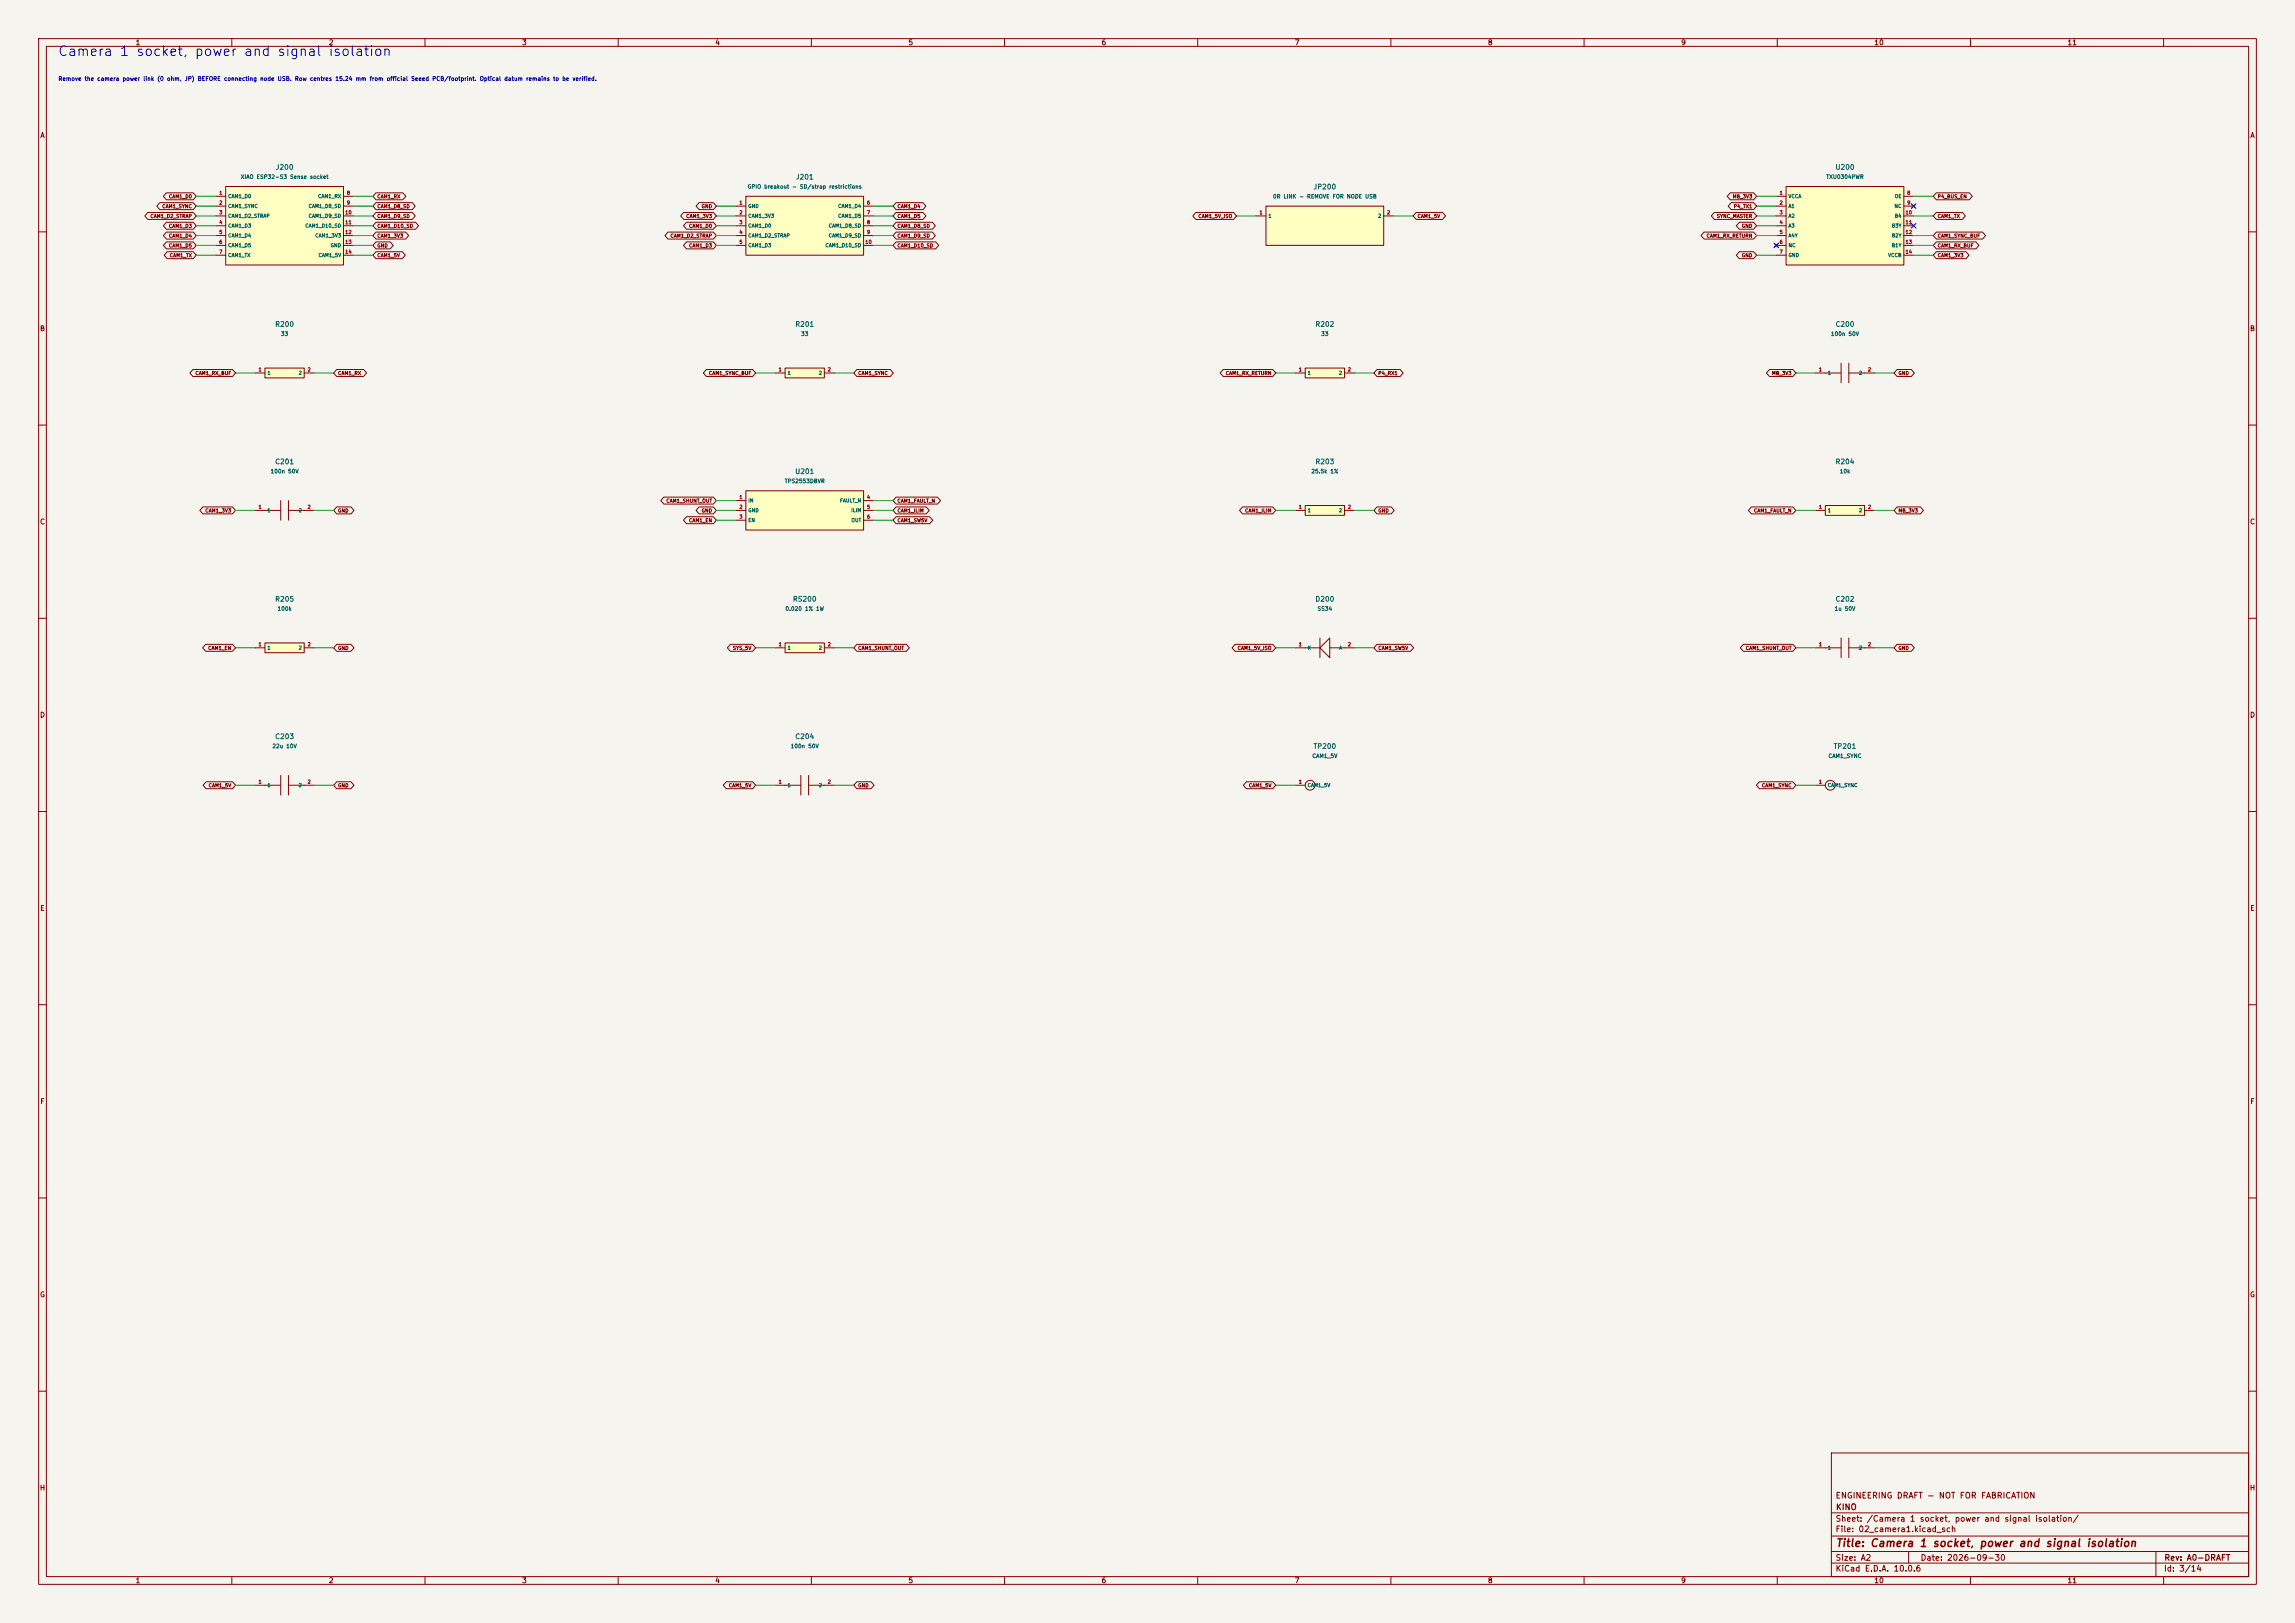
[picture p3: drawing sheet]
<svg xmlns="http://www.w3.org/2000/svg" width="594mm" height="420mm" viewBox="0 0 594 420" stroke-linecap="round" stroke-linejoin="round" font-family="sans-serif">
<defs><g id="words">
<text font-size="2.5" fill="#0000c2" x="14.9" y="15.1">Camera 1 socket, power and signal isolation</text>
<text font-size="2" fill="#840000" x="475" y="400.8">Title: Camera 1 socket, power and signal isolation</text>
<g font-size="1.5" fill="#840000">
<text x="475" y="388.1">ENGINEERING DRAFT - NOT FOR FABRICATION</text>
<text x="475" y="394.1">Sheet: /Camera 1 socket, power and signal isolation/</text>
<text x="475.1" y="391.1">KINO</text>
<text x="475" y="396.8">File: 02_camera1.kicad_sch</text>
<text x="475" y="407">KiCad E.D.A. 10.0.6</text>
<text x="475" y="404.2">Size: A2</text>
<text x="497" y="404.2">Date: 2026-09-30</text>
<text x="560" y="407">Id: 3/14</text>
<text x="560.1" y="404.2">Rev: A0-DRAFT</text>
</g>
<g font-size="1.3" fill="#840000">
<text x="35" y="12">1</text>
<text x="85" y="12">2</text>
<text x="135" y="12">3</text>
<text x="185" y="12">4</text>
<text x="235" y="12">5</text>
<text x="285" y="12">6</text>
<text x="335" y="12">7</text>
<text x="385" y="12">8</text>
<text x="435" y="12">9</text>
<text x="485" y="12">10</text>
<text x="535" y="12">11</text>
<text x="10.3" y="36">A</text>
<text x="582.3" y="36">A</text>
<text x="10.2" y="86">B</text>
<text x="582.2" y="86">B</text>
<text x="10.2" y="136">C</text>
<text x="582.2" y="136">C</text>
<text x="10.2" y="186">D</text>
<text x="582.2" y="186">D</text>
<text x="10.3" y="236">E</text>
<text x="582.3" y="236">E</text>
<text x="10.3" y="286">F</text>
<text x="582.3" y="286">F</text>
<text x="10.2" y="336">G</text>
<text x="582.2" y="336">G</text>
<text x="10.2" y="386">H</text>
<text x="582.2" y="386">H</text>
<text x="35" y="410">1</text>
<text x="85" y="410">2</text>
<text x="135" y="410">3</text>
<text x="185" y="410">4</text>
<text x="235" y="410">5</text>
<text x="285" y="410">6</text>
<text x="335" y="410">7</text>
<text x="385" y="410">8</text>
<text x="435" y="410">9</text>
<text x="485" y="410">10</text>
<text x="535" y="410">11</text>
</g>
<g font-size="1.3" fill="#006464">
<text x="71.2" y="44.2">J200</text>
<text x="205.9" y="46.8">J201</text>
<text x="474.9" y="44.2">U200</text>
<text x="339.8" y="49.3">JP200</text>
<text x="71.1" y="84.9">R200</text>
<text x="205.7" y="84.9">R201</text>
<text x="340.3" y="84.9">R202</text>
<text x="474.9" y="84.9">C200</text>
<text x="71.1" y="120.4">C201</text>
<text x="205.7" y="123">U201</text>
<text x="340.3" y="120.4">R203</text>
<text x="474.9" y="120.4">R204</text>
<text x="71.1" y="156">R205</text>
<text x="205.1" y="156">RS200</text>
<text x="340.3" y="156">D200</text>
<text x="474.9" y="156">C202</text>
<text x="71.1" y="191.5">C203</text>
<text x="205.7" y="191.5">C204</text>
<text x="339.8" y="194.1">TP200</text>
<text x="474.5" y="194.1">TP201</text>
</g>
<text font-size="1.1" fill="#0000c2" x="15" y="21.2">Remove the camera power link (0 ohm, JP) BEFORE connecting node USB. Row centres 15.24 mm from official Seeed PCB/footprint. Optical datum remains to be verified.</text>
<g font-size="1" fill="#006464">
<text x="62.2" y="46.5">XIAO ESP32-S3 Sense socket</text>
<text x="472.6" y="46.5">TXU0304PWR</text>
<text x="193.4" y="49.1">GPIO breakout - SD/strap restrictions</text>
<text x="329.4" y="51.6">0R LINK - REMOVE FOR NODE USB</text>
<text x="72.6" y="87.2">33</text>
<text x="207.2" y="87.2">33</text>
<text x="341.8" y="87.2">33</text>
<text x="473.8" y="87.2">100n 50V</text>
<text x="69.9" y="122.7">100n 50V</text>
<text x="203" y="125.3">TPS2553DBVR</text>
<text x="339.3" y="122.7">25.5k 1%</text>
<text x="476.1" y="122.7">10k</text>
<text x="71.7" y="158.3">100k</text>
<text x="203.2" y="158.3">0.020 1% 1W</text>
<text x="340.9" y="158.3">SS34</text>
<text x="474.7" y="158.3">1u 50V</text>
<text x="70.4" y="193.8">22u 10V</text>
<text x="204.5" y="193.8">100n 50V</text>
<text x="339.5" y="196.4">CAM1_5V</text>
<text x="473.1" y="196.4">CAM1_SYNC</text>
</g>
<g font-size=".9" fill="#840000">
<text x="43.6" y="51.5">CAM1_D0</text>
<text x="97.5" y="51.5">CAM1_RX</text>
<text x="448.4" y="51.5">MB_3V3</text>
<text x="501.4" y="51.5">P4_BUS_EN</text>
<text x="38.8" y="56.6">CAM1_D2_STRAP</text>
<text x="41.9" y="54.1">CAM1_SYNC</text>
<text x="43.6" y="59.2">CAM1_D3</text>
<text x="97.5" y="56.6">CAM1_D9_SD</text>
<text x="97.5" y="59.2">CAM1_D10_SD</text>
<text x="97.5" y="54.1">CAM1_D8_SD</text>
<text x="177.5" y="56.6">CAM1_3V3</text>
<text x="178.2" y="59.2">CAM1_D0</text>
<text x="181.5" y="54.1">GND</text>
<text x="232.2" y="56.6">CAM1_D5</text>
<text x="232.2" y="54.1">CAM1_D4</text>
<text x="232.2" y="59.2">CAM1_D8_SD</text>
<text x="310.1" y="56.6">CAM1_5V_ISO</text>
<text x="366.8" y="56.6">CAM1_5V</text>
<text x="444.2" y="56.6">SYNC_MASTER</text>
<text x="448.6" y="54.1">P4_TX1</text>
<text x="450.7" y="59.2">GND</text>
<text x="501.4" y="56.6">CAM1_TX</text>
<text x="43.6" y="61.7">CAM1_D4</text>
<text x="43.6" y="64.2">CAM1_D5</text>
<text x="97.5" y="61.7">CAM1_3V3</text>
<text x="97.5" y="64.2">GND</text>
<text x="173.4" y="61.7">CAM1_D2_STRAP</text>
<text x="178.2" y="64.2">CAM1_D3</text>
<text x="232.2" y="64.2">CAM1_D10_SD</text>
<text x="232.2" y="61.7">CAM1_D9_SD</text>
<text x="441.6" y="61.7">CAM1_RX_RETURN</text>
<text x="501.4" y="61.7">CAM1_SYNC_BUF</text>
<text x="501.4" y="64.2">CAM1_RX_BUF</text>
<text x="43.8" y="66.8">CAM1_TX</text>
<text x="97.5" y="66.8">CAM1_5V</text>
<text x="450.7" y="66.8">GND</text>
<text x="501.4" y="66.8">CAM1_3V3</text>
<text x="50.5" y="97.3">CAM1_RX_BUF</text>
<text x="87.4" y="97.3">CAM1_RX</text>
<text x="183.4" y="97.3">CAM1_SYNC_BUF</text>
<text x="222" y="97.3">CAM1_SYNC</text>
<text x="317.1" y="97.3">CAM1_RX_RETURN</text>
<text x="356.6" y="97.3">P4_RX1</text>
<text x="458.5" y="97.3">MB_3V3</text>
<text x="491.2" y="97.3">GND</text>
<text x="172.3" y="130.3">CAM1_SHUNT_OUT</text>
<text x="232.2" y="130.3">CAM1_FAULT_N</text>
<text x="53" y="132.8">CAM1_3V3</text>
<text x="87.4" y="132.8">GND</text>
<text x="178.2" y="135.4">CAM1_EN</text>
<text x="181.5" y="132.8">GND</text>
<text x="232.2" y="135.4">CAM1_SW5V</text>
<text x="232.2" y="132.8">CAM1_ILIM</text>
<text x="322.1" y="132.8">CAM1_ILIM</text>
<text x="356.6" y="132.8">GND</text>
<text x="453.8" y="132.8">CAM1_FAULT_N</text>
<text x="491.2" y="132.8">MB_3V3</text>
<text x="53.8" y="168.4">CAM1_EN</text>
<text x="87.4" y="168.4">GND</text>
<text x="189.6" y="168.4">SYS_5V</text>
<text x="222" y="168.4">CAM1_SHUNT_OUT</text>
<text x="320.2" y="168.4">CAM1_5V_ISO</text>
<text x="356.6" y="168.4">CAM1_SW5V</text>
<text x="451.7" y="168.4">CAM1_SHUNT_OUT</text>
<text x="491.2" y="168.4">GND</text>
<text x="53.9" y="203.9">CAM1_5V</text>
<text x="87.4" y="203.9">GND</text>
<text x="188.5" y="203.9">CAM1_5V</text>
<text x="222" y="203.9">GND</text>
<text x="323.1" y="203.9">CAM1_5V</text>
<text x="455.9" y="203.9">CAM1_SYNC</text>
</g>
<g font-size=".9" fill="#a90000">
<text x="56.6" y="50.6">1</text>
<text x="56.6" y="53.1">2</text>
<text x="89.7" y="50.6">8</text>
<text x="89.7" y="53.1">9</text>
<text x="191.3" y="53.1">1</text>
<text x="224.3" y="53.1">6</text>
<text x="460.5" y="50.6">1</text>
<text x="460.5" y="53.1">2</text>
<text x="493.5" y="50.6">8</text>
<text x="493.5" y="53.1">9</text>
<text x="56.6" y="55.7">3</text>
<text x="56.6" y="58.2">4</text>
<text x="89.2" y="55.7">10</text>
<text x="89.2" y="58.2">11</text>
<text x="191.3" y="55.7">2</text>
<text x="191.3" y="58.2">3</text>
<text x="224.3" y="55.7">7</text>
<text x="224.3" y="58.2">8</text>
<text x="325.9" y="55.7">1</text>
<text x="358.9" y="55.7">2</text>
<text x="460.5" y="55.7">3</text>
<text x="460.5" y="58.2">4</text>
<text x="493.1" y="55.7">10</text>
<text x="493.1" y="58.2">11</text>
<text x="56.6" y="60.8">5</text>
<text x="56.6" y="63.3">6</text>
<text x="56.6" y="65.8">7</text>
<text x="89.2" y="60.8">12</text>
<text x="89.2" y="63.3">13</text>
<text x="89.2" y="65.8">14</text>
<text x="191.3" y="60.8">4</text>
<text x="191.3" y="63.3">5</text>
<text x="223.8" y="63.3">10</text>
<text x="224.3" y="60.8">9</text>
<text x="460.5" y="60.8">5</text>
<text x="460.5" y="63.3">6</text>
<text x="460.5" y="65.8">7</text>
<text x="493.1" y="60.8">12</text>
<text x="493.1" y="63.3">13</text>
<text x="493.1" y="65.8">14</text>
<text x="66.8" y="96.3">1</text>
<text x="79.5" y="96.3">2</text>
<text x="201.4" y="96.3">1</text>
<text x="214.1" y="96.3">2</text>
<text x="336" y="96.3">1</text>
<text x="348.7" y="96.3">2</text>
<text x="470.7" y="96.3">1</text>
<text x="483.4" y="96.3">2</text>
<text x="66.8" y="131.9">1</text>
<text x="79.5" y="131.9">2</text>
<text x="191.3" y="129.3">1</text>
<text x="191.3" y="131.9">2</text>
<text x="224.3" y="129.3">4</text>
<text x="224.3" y="131.9">5</text>
<text x="336" y="131.9">1</text>
<text x="348.7" y="131.9">2</text>
<text x="470.7" y="131.9">1</text>
<text x="483.4" y="131.9">2</text>
<text x="191.3" y="134.4">3</text>
<text x="224.3" y="134.4">6</text>
<text x="66.8" y="167.4">1</text>
<text x="79.5" y="167.4">2</text>
<text x="201.4" y="167.4">1</text>
<text x="214.1" y="167.4">2</text>
<text x="336" y="167.4">1</text>
<text x="348.7" y="167.4">2</text>
<text x="470.7" y="167.4">1</text>
<text x="483.4" y="167.4">2</text>
<text x="66.8" y="203">1</text>
<text x="79.5" y="203">2</text>
<text x="201.4" y="203">1</text>
<text x="214.1" y="203">2</text>
<text x="336" y="203">1</text>
<text x="470.7" y="203">1</text>
</g>
<g font-size=".9" fill="#006464">
<text x="58.9" y="51.5">CAM1_D0</text>
<text x="82.2" y="51.5">CAM1_RX</text>
<text x="462.8" y="51.5">VCCA</text>
<text x="490.3" y="51.5">OE</text>
<text x="58.9" y="54">CAM1_SYNC</text>
<text x="58.9" y="56.6">CAM1_D2_STRAP</text>
<text x="58.9" y="59.1">CAM1_D3</text>
<text x="78.9" y="59.1">CAM1_D10_SD</text>
<text x="79.8" y="54">CAM1_D8_SD</text>
<text x="79.8" y="56.6">CAM1_D9_SD</text>
<text x="193.6" y="54">GND</text>
<text x="193.6" y="56.6">CAM1_3V3</text>
<text x="193.6" y="59.1">CAM1_D0</text>
<text x="214.4" y="59.1">CAM1_D8_SD</text>
<text x="216.8" y="54">CAM1_D4</text>
<text x="216.8" y="56.6">CAM1_D5</text>
<text x="328.2" y="56.6">1</text>
<text x="356.6" y="56.6">2</text>
<text x="462.8" y="54">A1</text>
<text x="462.8" y="56.6">A2</text>
<text x="462.8" y="59.1">A3</text>
<text x="489.5" y="59.1">B3Y</text>
<text x="490.2" y="54">NC</text>
<text x="490.3" y="56.6">B4</text>
<text x="58.9" y="61.6">CAM1_D4</text>
<text x="58.9" y="64.2">CAM1_D5</text>
<text x="81.5" y="61.6">CAM1_3V3</text>
<text x="85.5" y="64.2">GND</text>
<text x="193.6" y="61.6">CAM1_D2_STRAP</text>
<text x="193.6" y="64.2">CAM1_D3</text>
<text x="213.5" y="64.2">CAM1_D10_SD</text>
<text x="214.4" y="61.6">CAM1_D9_SD</text>
<text x="462.8" y="61.6">A4Y</text>
<text x="462.8" y="64.2">NC</text>
<text x="489.5" y="61.6">B2Y</text>
<text x="489.5" y="64.2">B1Y</text>
<text x="58.9" y="66.7">CAM1_TX</text>
<text x="82.3" y="66.7">CAM1_5V</text>
<text x="462.8" y="66.7">GND</text>
<text x="488.6" y="66.7">VCCB</text>
<text x="69.1" y="97.2">1</text>
<text x="77.2" y="97.2">2</text>
<text x="203.7" y="97.2">1</text>
<text x="211.8" y="97.2">2</text>
<text x="338.3" y="97.2">1</text>
<text x="346.4" y="97.2">2</text>
<text x="473" y="97.2">1</text>
<text x="481" y="97.2">2</text>
<text x="193.6" y="130.2">IN</text>
<text x="217.3" y="130.2">FAULT_N</text>
<text x="69.1" y="132.8">1</text>
<text x="77.2" y="132.8">2</text>
<text x="193.6" y="132.8">GND</text>
<text x="193.6" y="135.3">EN</text>
<text x="220.2" y="132.8">ILIM</text>
<text x="220.3" y="135.3">OUT</text>
<text x="338.3" y="132.8">1</text>
<text x="346.4" y="132.8">2</text>
<text x="473" y="132.8">1</text>
<text x="481" y="132.8">2</text>
<text x="69.1" y="168.3">1</text>
<text x="77.2" y="168.3">2</text>
<text x="203.7" y="168.3">1</text>
<text x="211.8" y="168.3">2</text>
<text x="338.3" y="168.3">K</text>
<text x="346.5" y="168.3">A</text>
<text x="473" y="168.3">1</text>
<text x="481" y="168.3">2</text>
<text x="69.1" y="203.9">1</text>
<text x="77.2" y="203.9">2</text>
<text x="203.7" y="203.9">1</text>
<text x="211.8" y="203.9">2</text>
<text x="338.3" y="203.9">CAM1_5V</text>
<text x="473" y="203.9">CAM1_SYNC</text>
</g>
</g></defs>
<path d="M0 0h594v420h-594z" fill="#f5f4ef" stroke="#f5f4ef" stroke-width=".26"/>
<g fill="none" stroke="#840000" stroke-width=".26">
<path d="M10 10h574v400h-574zM12 12h570v396h-570zM60 10v2M110 10v2M160 10v2M210 10v2M260 10v2M310 10v2M360 10v2M410 10v2M460 10v2M510 10v2"/>
<path d="M560 10v2M10 60h2M582 60h2M10 110h2M582 110h2M10 160h2M582 160h2M10 210h2M582 210h2M10 260h2M582 260h2M10 310h2"/>
<path d="M582 310h2M10 360h2M474 376h108v32h-108zM582 360h2M474 397.5h108M474 391.5h108M60 408v2M110 408v2M160 408v2M210 408v2M260 408v2M310 408v2"/>
<path d="M360 408v2M410 408v2M460 408v2M474 404.5h108M474 401.5h108M494 401.5v3M510 408v2M558 401.5v6.5M560 408v2"/>
</g>
<path d="M58.4 48.3h30.5v20.3h-30.5z" fill="#ffffc2"/>
<g fill="none" stroke="#840000" stroke-width=".26">
<path d="M55.9 50.8h2.5M55.9 53.3h2.5M55.9 55.9h2.5M55.9 58.4h2.5M58.4 48.3h30.5v20.3h-30.5zM88.9 50.8h2.5M88.9 53.3h2.5M88.9 55.9h2.5M88.9 58.4h2.5M55.9 61h2.5M55.9 63.5h2.5M55.9 66h2.5"/>
<path d="M88.9 61h2.5M88.9 63.5h2.5M88.9 66h2.5M66 132.1h6.7M72.7 129.5v5.1M74.7 132.1h6.6M74.7 129.5v5.1"/>
</g>
<path d="M68.6 95.3h10.1v2.5h-10.1z" fill="#ffffc2"/>
<path d="M66 96.5h2.6M68.6 95.3h10.1v2.5h-10.1zM78.7 96.5h2.6M66 203.2h6.7M72.7 200.7v5M74.7 203.2h6.6M74.7 200.7v5M200.7 203.2h6.6M207.3 200.7v5M209.3 203.2h6.6M209.3 200.7v5" fill="none" stroke="#840000" stroke-width=".26"/>
<path d="M203.2 166.4h10.2v2.5h-10.2z" fill="#ffffc2"/>
<g fill="none" stroke="#840000" stroke-width=".26">
<path d="M200.7 167.6h2.5M203.2 166.4h10.2v2.5h-10.2zM213.4 167.6h2.5M335.3 167.6h6.3M341.6 167.6l2.6-2.5v5.1zM341.6 165.1v5.1M344.2 167.6h6.3M335.3 203.2h2.5"/>
<circle cx="339.1" cy="203.2" r="1.27"/>
</g>
<path d="M337.8 130.8h10.2v2.6h-10.2z" fill="#ffffc2"/>
<path d="M335.3 132.1h2.5M337.8 130.8h10.2v2.6h-10.2zM348 132.1h2.5" fill="none" stroke="#840000" stroke-width=".26"/>
<path d="M337.8 95.3h10.2v2.5h-10.2z" fill="#ffffc2"/>
<path d="M335.3 96.5h2.5M337.8 95.3h10.2v2.5h-10.2zM348 96.5h2.5" fill="none" stroke="#840000" stroke-width=".26"/>
<path d="M327.7 53.3h30.4v10.2h-30.4z" fill="#ffffc2"/>
<g fill="none" stroke="#840000" stroke-width=".26">
<path d="M325.1 55.9h2.6M327.7 53.3h30.4v10.2h-30.4zM358.1 55.9h2.6M469.9 167.6h6.6M476.5 165.1v5.1M478.5 167.6h6.6M478.5 165.1v5.1M469.9 203.2h2.5"/>
<circle cx="473.7" cy="203.2" r="1.27"/>
</g>
<path d="M472.4 130.8h10.2v2.6h-10.2z" fill="#ffffc2"/>
<path d="M469.9 96.5h6.6M476.5 94v5.1M478.5 96.5h6.6M478.5 94v5.1M469.9 132.1h2.5M472.4 130.8h10.2v2.6h-10.2zM482.6 132.1h2.5" fill="none" stroke="#840000" stroke-width=".26"/>
<path d="M68.6 166.4h10.1v2.5h-10.1z" fill="#ffffc2"/>
<path d="M66 167.6h2.6M68.6 166.4h10.1v2.5h-10.1zM78.7 167.6h2.6" fill="none" stroke="#840000" stroke-width=".26"/>
<path d="M462.3 48.3h30.5v20.3h-30.5z" fill="#ffffc2"/>
<g fill="none" stroke="#840000" stroke-width=".26">
<path d="M459.7 50.8h2.6M459.7 53.3h2.6M459.7 55.9h2.6M459.7 58.4h2.6M462.3 48.3h30.5v20.3h-30.5zM492.8 50.8h2.5M492.8 53.3h2.5M492.8 55.9h2.5M492.8 58.4h2.5M494.9 53l.8 .7M495.7 53l-.8 .7M459.4 63.1l.7 .8"/>
<path d="M459.7 61h2.6M459.7 63.5h2.6M459.7 66h2.6M460.1 63.1l-.7 .8M492.8 61h2.5M492.8 63.5h2.5M492.8 66h2.5"/>
</g>
<path d="M203.2 95.3h10.2v2.5h-10.2z" fill="#ffffc2"/>
<path d="M200.7 96.5h2.5M203.2 95.3h10.2v2.5h-10.2zM213.4 96.5h2.5" fill="none" stroke="#840000" stroke-width=".26"/>
<path d="M193 127h30.5v10.2h-30.5z" fill="#ffffc2"/>
<path d="M190.5 129.5h2.5M190.5 132.1h2.5M190.5 134.6h2.5M193 127h30.5v10.2h-30.5zM223.5 129.5h2.6M223.5 132.1h2.6M223.5 134.6h2.6" fill="none" stroke="#840000" stroke-width=".26"/>
<path d="M193 50.8h30.5v15.2h-30.5z" fill="#ffffc2"/>
<g fill="none" stroke="#840000" stroke-width=".26">
<path d="M38.3 55h11.7l.8 .9-.8 .9h-11.7l-.8-.9zM41.4 52.4h8.6l.8 .9-.8 .9h-8.6l-.8-.9zM43.1 49.9h6.9l.8 .9-.8 .9h-6.9l-.8-.9zM43.1 57.5h6.9l.8 .9-.8 .9h-6.9l-.8-.9zM97.3 55h9.4l.8 .9-.8 .9h-9.4l-.8-.9zM97.3 57.5h10.3l.7 .9-.7 .9h-10.3l-.8-.9zM97.3 52.4h9.4l.8 .9-.8 .9h-9.4l-.8-.9zM97.3 49.9h7l.7 .9-.7 .9h-7l-.8-.9zM177 55h7.6l.8 .9-.8 .9h-7.6l-.8-.9zM177.7 57.5h6.9l.8 .9-.8 .9h-6.9l-.8-.9zM180.9 52.4h3.7l.8 .9-.8 .9h-3.7l-.7-.9zM190.5 53.3h2.5"/>
<path d="M190.5 55.9h2.5M190.5 58.4h2.5M193 50.8h30.5v15.2h-30.5zM223.5 53.3h2.6M223.5 55.9h2.6M223.5 58.4h2.6M231.9 55h7l.8 .9-.8 .9h-7l-.8-.9zM231.9 52.4h7l.8 .9-.8 .9h-7l-.8-.9zM231.9 57.5h9.4l.8 .9-.8 .9h-9.4l-.8-.9zM309.5 55h9.8l.7 .9-.7 .9h-9.8l-.8-.9zM366.5 55h6.9l.8 .9-.8 .9h-6.9l-.7-.9zM443.7 55h10.2l.8 .9-.8 .9h-10.2l-.8-.9z"/>
<path d="M447.8 49.9h6.1l.8 .9-.8 .9h-6.1l-.8-.9zM448.1 52.4h5.8l.8 .9-.8 .9h-5.8l-.8-.9zM450.2 57.5h3.7l.8 .9-.8 .9h-3.7l-.8-.9zM501.2 49.9h8.5l.8 .9-.8 .9h-8.5l-.8-.9zM501.2 55h6.7l.8 .9-.8 .9h-6.7l-.8-.9zM43.1 60.1h6.9l.8 .9-.8 .9h-6.9l-.8-.9zM43.1 62.6h6.9l.8 .9-.8 .9h-6.9l-.8-.9zM43.3 65.1h6.7l.8 .9-.8 .9h-6.7l-.8-.9zM97.3 60.1h7.7l.8 .9-.8 .9h-7.7l-.8-.9zM97.3 62.6h3.7l.8 .9-.8 .9h-3.7l-.8-.9zM97.3 65.1h6.8l.8 .9-.8 .9h-6.8l-.8-.9zM172.9 60.1h11.7l.8 .9-.8 .9h-11.7l-.8-.9z"/>
<path d="M177.7 62.6h6.9l.8 .9-.8 .9h-6.9l-.8-.9zM190.5 61h2.5M190.5 63.5h2.5M223.5 61h2.6M223.5 63.5h2.6M231.9 62.6h10.3l.8 .9-.8 .9h-10.3l-.8-.9zM231.9 60.1h9.4l.8 .9-.8 .9h-9.4l-.8-.9zM441.1 60.1h12.8l.8 .9-.8 .9h-12.8l-.8-.9zM450.2 65.1h3.7l.8 .9-.8 .9h-3.7l-.8-.9zM501.2 60.1h11.9l.8 .9-.8 .9h-11.9l-.8-.9zM501.2 62.6h10.2l.8 .9-.8 .9h-10.2l-.8-.9zM501.2 65.1h7.6l.8 .9-.8 .9h-7.6l-.8-.9z"/>
<path d="M49.9 95.6h10.3l.8 .9-.8 .9h-10.3l-.8-.9zM87.1 95.6h7l.8 .9-.8 .9h-7l-.7-.9zM182.8 95.6h12l.8 .9-.8 .9h-12l-.8-.9zM221.8 95.6h8.6l.8 .9-.8 .9h-8.6l-.8-.9zM316.6 95.6h12.8l.8 .9-.8 .9h-12.8l-.8-.9zM356.4 95.6h6l.8 .9-.8 .9h-6l-.8-.9zM458 95.6h6l.8 .9-.8 .9h-6l-.8-.9zM491 95.6h3.7l.8 .9-.8 .9h-3.7l-.8-.9zM52.5 131.2h7.7l.8 .9-.8 .9h-7.7l-.8-.9zM87.1 131.2h3.7l.8 .9-.8 .9h-3.7l-.7-.9zM171.8 128.6h12.8l.8 .9-.8 .9h-12.8l-.8-.9zM177.7 133.7h6.9l.8 .9-.8 .9h-6.9l-.8-.9z"/>
<path d="M180.9 131.2h3.7l.8 .9-.8 .9h-3.7l-.7-.9zM231.9 133.7h8.7l.8 .9-.8 .9h-8.7l-.8-.9zM231.9 131.2h7.8l.8 .9-.8 .9h-7.8l-.8-.9zM231.9 128.6h10.7l.8 .9-.8 .9h-10.7l-.8-.9zM321.6 131.2h7.8l.8 .9-.8 .9h-7.8l-.8-.9zM356.4 131.2h3.7l.8 .9-.8 .9h-3.7l-.8-.9zM453.3 131.2h10.7l.8 .9-.8 .9h-10.7l-.8-.9zM491 131.2h6.1l.7 .9-.7 .9h-6.1l-.8-.9zM53.2 166.7h7l.8 .9-.8 .9h-7l-.8-.9zM87.1 166.7h3.7l.8 .9-.8 .9h-3.7l-.7-.9zM189 166.7h5.8l.8 .9-.8 .9h-5.8l-.7-.9zM221.8 166.7h12.8l.8 .9-.8 .9h-12.8l-.8-.9z"/>
<path d="M319.7 166.7h9.7l.8 .9-.8 .9h-9.7l-.8-.9zM356.4 166.7h8.7l.8 .9-.8 .9h-8.7l-.8-.9zM451.2 166.7h12.8l.8 .9-.8 .9h-12.8l-.8-.9zM491 166.7h3.7l.8 .9-.8 .9h-3.7l-.8-.9zM53.4 202.3h6.8l.8 .9-.8 .9h-6.8l-.8-.9zM87.1 202.3h3.7l.8 .9-.8 .9h-3.7l-.7-.9zM188 202.3h6.8l.8 .9-.8 .9h-6.8l-.8-.9zM221.8 202.3h3.7l.7 .9-.7 .9h-3.7l-.8-.9zM322.6 202.3h6.8l.8 .9-.8 .9h-6.8l-.8-.9zM455.4 202.3h8.6l.8 .9-.8 .9h-8.6l-.8-.9z"/>
</g>
<g fill="none" stroke="#009600" stroke-width=".26">
<path d="M50.8 50.8h5.1M50.8 55.9h5.1M50.8 58.4h5.1M50.8 53.3h5.1M91.4 50.8h5.1M91.4 55.9h5.1M91.4 58.4h5.1M91.4 53.3h5.1M185.4 55.9h5.1M185.4 58.4h5.1M185.4 53.3h5.1M226.1 55.9h5"/>
<path d="M226.1 58.4h5M226.1 53.3h5M320 55.9h5.1M360.7 55.9h5.1M454.7 50.8h5M454.7 55.9h5M454.7 58.4h5M454.7 53.3h5M495.3 50.8h5.1M495.3 55.9h5.1M50.8 61h5.1M50.8 66h5.1"/>
<path d="M50.8 63.5h5.1M91.4 61h5.1M91.4 66h5.1M91.4 63.5h5.1M185.4 61h5.1M185.4 63.5h5.1M226.1 61h5M226.1 63.5h5M454.7 61h5M454.7 66h5M495.3 61h5.1M495.3 66h5.1"/>
<path d="M495.3 63.5h5.1M61 96.5h5M81.3 96.5h5.1M195.6 96.5h5.1M215.9 96.5h5.1M330.2 96.5h5.1M350.5 96.5h5.1M464.8 96.5h5.1M485.1 96.5h5.1M61 132.1h5M81.3 132.1h5.1M185.4 132.1h5.1"/>
<path d="M185.4 129.5h5.1M185.4 134.6h5.1M226.1 132.1h5M226.1 129.5h5M226.1 134.6h5M330.2 132.1h5.1M350.5 132.1h5.1M464.8 132.1h5.1M485.1 132.1h5.1M61 167.6h5M81.3 167.6h5.1M195.6 167.6h5.1"/>
<path d="M215.9 167.6h5.1M330.2 167.6h5.1M350.5 167.6h5.1M464.8 167.6h5.1M485.1 167.6h5.1M61 203.2h5M81.3 203.2h5.1M195.6 203.2h5.1M215.9 203.2h5.1M330.2 203.2h5.1M464.8 203.2h5.1"/>
</g>
<path d="M494.7 52.7l1.2 1.2M494.7 57.8l1.2 1.2M495.9 52.7l-1.2 1.2M495.9 57.8l-1.2 1.2M459.1 62.9l1.2 1.2M460.3 62.9l-1.2 1.2" fill="none" stroke="#000084" stroke-width=".26"/>
<use href="#words"/>
</svg>
